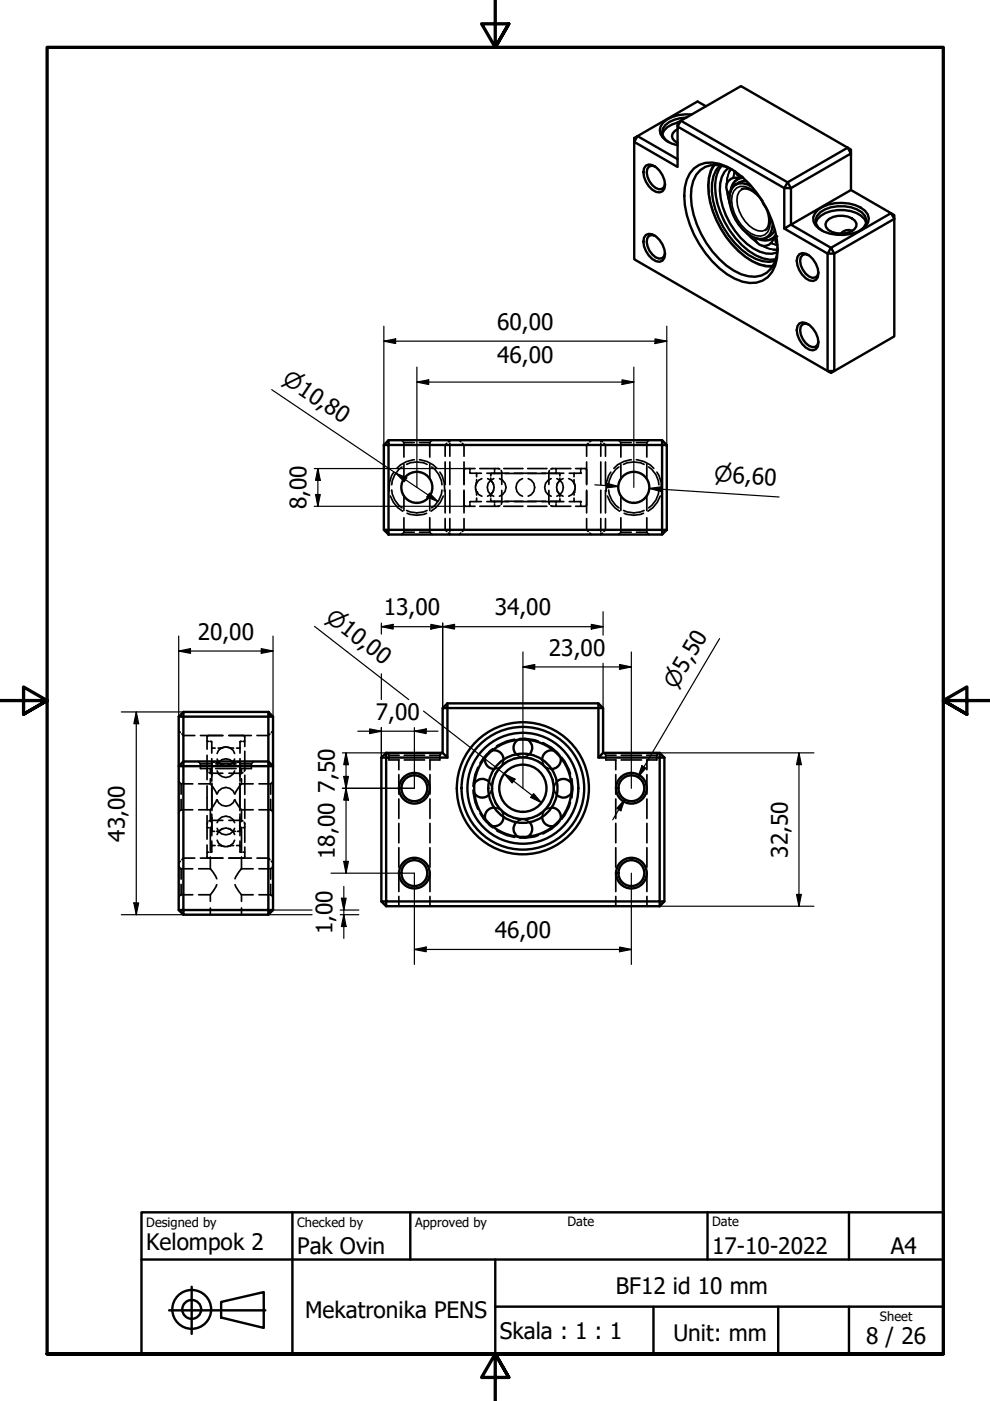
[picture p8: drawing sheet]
<svg xmlns="http://www.w3.org/2000/svg" width="210mm" height="297mm" viewBox="0 0 210 297" stroke-linecap="round" stroke-linejoin="round" font-family="sans-serif">
<defs><g id="words">
<g font-size="4.8">
<text x="105.4" y="69.9">60,00</text>
<text x="105.4" y="76.9">46,00</text>
<text x="65" y="108" transform="rotate(-90 65 108)">8,00</text>
<text x="81.4" y="130.5">13,00</text>
<text x="104.9" y="130.5">34,00</text>
<text x="41.9" y="135.6">20,00</text>
<text x="116.4" y="139">23,00</text>
<text x="79.7" y="152.6">7,00</text>
<text x="71" y="168" transform="rotate(-90 71 168)">7,50</text>
<text x="26.5" y="178.4" transform="rotate(-90 26.5 178.4)">43,00</text>
<text x="71" y="182.1" transform="rotate(-90 71 182.1)">18,00</text>
<text x="167" y="181.9" transform="rotate(-90 167 181.9)">32,50</text>
<text x="70.5" y="198.1" transform="rotate(-90 70.5 198.1)">1,00</text>
<text x="104.9" y="198.9">46,00</text>
<text x="31" y="265.1">Kelompok 2</text>
<text x="63" y="266">Pak Ovin</text>
<text x="151" y="266">17-10-2022</text>
<text x="188.9" y="265.8">A4</text>
<text x="130.6" y="274.4">BF12 id 10 mm</text>
<text x="64.7" y="279.5">Mekatronika PENS</text>
<text x="106" y="283.8">Skala : 1 : 1</text>
<text x="142.8" y="284.2">Unit: mm</text>
<text x="183.6" y="285">8 / 26</text>
</g>
<g font-size="4.6">
<text x="59.6" y="81.1" transform="rotate(34 59.6 81.1)">⌀10,80</text>
<text x="151.4" y="102.1" transform="rotate(4 151.4 102.1)">⌀6,60</text>
<text x="68.8" y="131.4" transform="rotate(38 68.8 131.4)">⌀10,00</text>
<text x="143.4" y="146.2" transform="rotate(-60 143.4 146.2)">⌀5,50</text>
</g>
<g font-size="2.7">
<text x="31" y="260.1">Designed by</text>
<text x="63" y="260.1">Checked by</text>
<text x="88" y="260.1">Approved by</text>
<text x="120.3" y="260">Date</text>
<text x="151" y="260">Date</text>
<text x="186.6" y="280.1">Sheet</text>
</g>
</g></defs>
<!-- layer: Hidden (ISO) -->
<g fill="none" stroke="#000" stroke-width=".36">
<path d="M85.1 93.3l.2 .2M85.2 99a5 5 0 0 0-2.1 3.8M85.5 93.7l.1 .1M85.6 93.8h2.2M85.6 93.8v3.1M85.6 98.5v3M86.2 98.5a4.9 4.9 0 0 1 4.4 0M87.9 97.5a5.6 5.6 0 0 0-3.8 1.8M88.9 97.5a5.6 5.6 0 0 1 3.7 1.8M88.9 93.8h2.2M91.1 93.8v3.1M91.1 98.5v3"/>
<path d="M91.3 93.7l-.2 .1M91.5 99a5 5 0 0 1 2.2 3.8M91.6 93.3l-.1 .2M94.4 97.9v4.9M94.7 94l-.3 .3v2.4M95.1 93.7l.3-.4v.4M95.4 94v2.7M95.4 97.9v4.9M97.4 93.3l.3 .4M98 94l.4 .3v2.4M98.4 97.9v4.9M98.4 99.5v.1"/>
<path d="M99.5 99.3l.1 .1M99.6 99.4v.3M99.6 100l.1 .3M100.7 99.3l-2.2 .1M101.7 99.3h4.1M104.9 100l-.1 .4M105 99.3l-.1 .4M105.6 99.3l.4 .1M106.3 99.7l.1 3M106.8 99.3h4.1M111.9 99.3h4.1M116.5 99.7l-.1 3"/>
<path d="M117 99.3h4M117.2 99.3l-.4 .1M117.8 99.3v.1M117.9 99.4v.3M117.9 100v.3M122 99.3l2.2 .1M123.1 100v.3M123.2 99.3l-.1 .4M124.3 99.5l.1 .1M124.4 97.9v4.9M124.7 94l-.3 .3v2.4M125.4 93.3l-.3 .4"/>
<path d="M127.4 93.7v-.4l.3 .4M127.4 94v2.7M127.4 97.9v4.9M128.1 94l.3 .3v2.4M128.4 97.9v4.9M131.1 93.3l.2 .2M131.2 99a5 5 0 0 0-2.1 3.8M131.5 93.7l.1 .1M131.6 93.8h2.2M131.6 93.8v3.1M131.6 98.5v3M132.2 98.5a4.9 4.9 0 0 1 4.4 0"/>
<path d="M133.9 97.5a5.5 5.5 0 0 0-3.7 1.8M134.9 97.5a5.6 5.6 0 0 1 3.7 1.8M134.9 93.8h2.2M137.1 93.8v3.1M137.1 98.5v3M137.3 93.7l-.2 .1M137.5 99a4.8 4.8 0 0 1 2.2 3.8M137.6 93.3l-.1 .2M82.8 105.2l.6 1.3 .9 1.1 1.1 .8M83.1 103.9a5 5 0 0 0 2.1 3.8M83.5 100.1a5.4 5.4 0 0 0-.9 4M85.3 113.2l-.2 .1"/>
<path d="M85.6 112.8h2.2M85.6 112.8l-.1 .2M85.6 105.2v3M85.6 109.8v3M86.2 108.2a4.9 4.9 0 0 0 4.4 0M86.3 108.8a5.2 5.2 0 0 0 4.1 0M88.9 112.8h2.2M91.1 112.8l.2 .2M91.1 105.2v3M91.1 109.8v3M91.5 113.2l.1 .1M93.3 100.1a5.4 5.4 0 0 1 .9 4"/>
<path d="M93.7 103.9a5 5 0 0 1-2.2 3.8M94 105.2l-.6 1.3-1 1.1-1 .8M94.4 109.9v2.4l.3 .4M94.4 103.9v4.8M95.1 113l.3 .3v-.3M95.4 103.9v4.8M95.4 109.9v2.8M97.7 113l-.3 .3M98.4 109.9v2.4l-.4 .4M98.4 103.9v4.8M98.4 107v.2M98.5 107.3h2.2"/>
<path d="M99.6 107l-.1 .3M99.7 100.3h2.4M100.8 103.7l.2 .6v.7M101 100.3v.1M101 106.3h.1M101 100.4v.7M101 101.7v.7l-.2 .6M101 105.6v.7M101.7 107.3h4.1M102.1 106.3h-2.4l-.1 .4M102.2 101.5a1.95 1.95 0 0 0-1.4 1.8 1.95 1.95 0 0 0 1.4 1.9M103.2 106.3h4.7"/>
<path d="M103.2 100.3h4.7M103.4 101.5a1.94 1.94 0 0 1 1.4 1.8 1.94 1.94 0 0 1-1.4 1.9M104.1 101.4v.4l.5 1M104.1 105.8v.4M104.1 104.9v.4M104.1 104.9h.1M104.1 106.3h2M104.6 103.9l-.5 .9M104.7 101.5a1.95 1.95 0 0 0-1.4 1.8 1.95 1.95 0 0 0 1.4 1.9M104.8 106.3l.1 .4M104.9 107l.1 .3M105.9 101.5a1.94 1.94 0 0 1 1.4 1.8 1.94 1.94 0 0 1-1.4 1.9"/>
<path d="M106 107.2l-.4 .1M106.1 100.4h-1.9l-.1 .5M106.4 104l-.1 2.9M106.8 107.3h4.1M107 106.3h3.9M107 100.4h3.9M109.1 106.3h4.6M109.1 100.3h4.6M110.8 101.5a1.94 1.94 0 0 0-1.4 1.8 1.94 1.94 0 0 0 1.4 1.9M111.9 106.3h3.8M111.9 100.4h3.8M111.9 107.3h4.1"/>
<path d="M112 101.5a1.95 1.95 0 0 1 1.4 1.8 1.95 1.95 0 0 1-1.4 1.9M114.9 106.3h4.6M114.9 100.3h4.6M116.4 104l.1 2.9M116.7 106.3h1.9M116.7 100.4h1.9M116.8 107.2l.4 .1M116.9 101.5a1.95 1.95 0 0 0-1.4 1.8 1.95 1.95 0 0 0 1.4 1.9M117 107.3h4M117.9 107l-.1 .3M117.9 106.3v.4M118 100.4h.1"/>
<path d="M118 106.3h.1M118.1 101.5a1.95 1.95 0 0 1 1.3 1.8 1.95 1.95 0 0 1-1.3 1.9M118.1 103.9l.6 .9v.5M118.6 106.3h.1M118.7 100.5v.4M118.7 101.4v.4l-.6 1M118.7 105.8v.4M119.4 101.5a1.95 1.95 0 0 0-1.4 1.8 1.95 1.95 0 0 0 1.4 1.9M120.6 101.5a1.95 1.95 0 0 1 1.4 1.8 1.95 1.95 0 0 1-1.4 1.9M120.7 106.3l2.4 .1M121.7 101.7v.7l.2 .6M121.7 105.6l.1 .7"/>
<path d="M121.8 106.3h.1M121.8 100.3l-.1 .8M121.9 103.7l-.2 .6v.7M123.1 100.3h-2.4M123.1 106.4v.3M123.1 107l.1 .3M124.2 107.3h-2.2M124.4 109.9v2.4l.3 .4M124.4 103.9v4.8M124.4 107l-.1 .2M125.1 113l.3 .3M127.4 103.9v4.8"/>
<path d="M127.4 109.9v2.8M127.4 113v.3l.3-.3M128.4 109.9v2.4l-.3 .4M128.4 103.9v4.8M128.8 105.2l.6 1.3 .9 1.1 1.1 .8M129.1 103.9a5 5 0 0 0 2.1 3.8M129.5 100.1a5.4 5.4 0 0 0-.9 4M131.3 113.2l-.2 .1M131.6 112.8h2.2M131.6 112.8l-.1 .2M131.6 105.2v3M131.6 109.8v3"/>
<path d="M132.2 108.2a4.9 4.9 0 0 0 4.4 0M132.3 108.8a5.2 5.2 0 0 0 4.1 0M134.9 112.8h2.2M137.1 112.8l.2 .2M137.1 105.2v3M137.1 109.8v3M137.5 113.2l.1 .1M139.3 100.1a5.3 5.3 0 0 1 .9 4M139.7 103.9a4.9 4.9 0 0 1-2.2 3.8M140 105.2l-.6 1.3-1 1.1-1 .8M37.9 154.9l.3 .4M38.6 155.6l.3 .3h2.4"/>
<path d="M42.5 155.9h4.8M43.9 157.1h.1M43.9 156.1v2.7M44 157.2h.3M44.2 155.9l-.2 .1M44.5 157.2l.4 .1v2.4M44.9 158.5h.1M45 158.6h.6M46 159.8a1.93 1.93 0 0 1 1.9-1.4 1.93 1.93 0 0 1 1.8 1.4M47.6 158.4l-.7 .2h-.7M48.2 158.4l.7 .2M48.5 155.9h4.8"/>
<path d="M48.9 158.6h.1M48.9 158.6h.6M50.8 158.6h-.6M50.9 158.5h.1M50.9 157.3v2.4M51 157.2h.1M51 157.2h.3M51.6 155.9l.1 .1M51.8 157.2h-.3M51.8 156.1l.1 2.2M51.9 157.1h.1M51.9 159.3v4.1"/>
<path d="M57.2 155.6l-.3 .3h-2.4M57.9 154.9l-.3 .4M82 159.6l.1 .2M82.3 160l.2 .1M93.4 160l-.1 .1M93.8 159.6l-.2 .2M103.1 159.9l-.3 .7M104.4 159.1l-.7 .3M104.5 158.8l-1.9 1.8-.8 1.2M109.1 156.7l-1.7 .4-2.1 1.1M109.5 159.9l.9 .5M110.1 156.6h1.3l2.7 .5"/>
<path d="M110.5 156.6l-.7 .3M111.2 156.6l.7 .3M112.3 159.9l-.9 .5M115.1 157.4l1.9 1.1 1.4 1.3M117.4 159.1l.6 .3M118.6 159.9l.3 .7M128 159.6l.1 .2M128.3 160l.2 .1M139.4 160l-.1 .1M139.8 159.6l-.2 .2M37.9 165.7l.2 .2M38.1 172l-.2 .2"/>
<path d="M38.2 166l.2 .2M38.4 166.2v2.2M38.4 169.5v2.2M38.4 171.7h2.5M38.4 166.2h2.5M38.4 171.7l-.2 .2M42 161.4l.2 .2M42.1 171.7h2.5M42.1 166.2h2.5M42.3 161.8l.2 .2M42.5 162h2.2M42.5 162.6v.3h2.2"/>
<path d="M42.5 162v.3M43.9 163.1l.1 .4M43.9 175.4h.1M43.9 160.1v5.2M43.9 166.6v5.1M43.9 172.9v5M43.9 179.2v2.6M44 175.4l.3 .1M44 174.3l-.1 .4M44.3 162.4l-.4 .1M44.3 163.8l2.9 .1M44.6 175.5h.3"/>
<path d="M44.6 166.2l1.4 2.1M44.6 162.9v1.1M44.6 165.1v1.1M44.6 171.7v2.5M44.6 175.4v5.1M44.9 166.8v4.7M44.9 160.9v4.7M44.9 172.6v4.6M44.9 178.3v2.3l-.4 .1M44.9 175.5v.1M44.9 179.3v.1M44.9 166.1v5.7"/>
<path d="M44.9 173.3v2.9l.6 .1M44.9 162.3l-.3 .1M45.5 161.6l-.6 .1v2.9M45.6 179.3h-.6M45.7 162h4.4M45.7 162.9h4.4M45.9 161.6h.4l1 .6M46 169.6l-.7 1.3-.7 .8M46 160.9a1.93 1.93 0 0 0 1.9 1.4 1.93 1.93 0 0 0 1.8-1.4M46 176.9a1.93 1.93 0 0 1 1.9-1.3 1.93 1.93 0 0 1 1.8 1.3M46 178.1a1.93 1.93 0 0 0 1.9 1.4 1.93 1.93 0 0 0 1.8-1.4M46 174.4a1.93 1.93 0 0 1 1.9-1.4 1.93 1.93 0 0 1 1.8 1.4"/>
<path d="M46 175.6a1.93 1.93 0 0 0 1.9 1.4 1.93 1.93 0 0 0 1.8-1.4M46 168.3a1.93 1.93 0 0 1 1.9-1.4 1.93 1.93 0 0 1 1.8 1.4M46 169.6a1.93 1.93 0 0 0 1.9 1.3 1.93 1.93 0 0 0 1.8-1.3M46 162.3a1.93 1.93 0 0 1 1.9-1.4 1.93 1.93 0 0 1 1.8 1.4M46 163.5a1.93 1.93 0 0 0 1.9 1.4 1.93 1.93 0 0 0 1.8-1.4M46.2 179.3h.7M46.9 179.3l.7 .2M46.9 179.3h.1M47.2 173.9h-2.5l-.4 .2M47.3 175.7l-.9 .5-.5 .1M48.4 175.7l1 .5 .5 .1M48.5 173.9h2.6l.4 .2"/>
<path d="M48.9 179.3l-.7 .2M48.9 179.3h.1M48.9 179.3h.6M49.8 169.6l1.4 2.1M49.9 161.6h-.5l-1 .6M50.2 179.3l.7 .1M50.3 161.6l.5 .1v2.9M50.8 166.1v5.7M50.8 173.3v2.9l-.5 .1M50.8 162.3l.4 .1M50.9 166.8v4.7M50.9 160.9v4.7"/>
<path d="M50.9 172.6v4.6M50.9 178.3v2.3M51.1 162h2.2M51.2 166.2l-1.4 2.1M51.2 171.7h2.5M51.2 166.2h2.5M51.2 162.9v1.1M51.2 165.1v1.1M51.2 171.7v2.5M51.2 175.4v5.1M51.2 175.5l-.4 .1M51.5 163.8l-3 .1"/>
<path d="M51.5 162.4l.4 .1M51.8 174.3l.1 .4M51.8 175.4l-.3 .1M51.9 163.1l-.1 .4M51.9 175.4h.1M51.9 164.4v4M51.9 169.4v4.1M51.9 174.5v4.1M51.9 179.6l-.1 2.2M53.3 162.6v.3h-2.2M53.3 162v.3M53.5 161.8l-.2 .2"/>
<path d="M53.8 161.4l-.2 .2M54.9 171.7h2.5M54.9 166.2h2.5M57.4 166.2v2.2M57.4 169.5v2.2M57.4 171.7l.2 .2M57.6 166l-.2 .2M57.7 172l.2 .2M57.9 165.7l-.2 .2M82.5 160.1h2.1M82.5 160.8v.3h2.1M82.5 160.1v.4"/>
<path d="M84.6 161.1v2.1M84.6 164.2v4.2M84.6 169.4v4.1M84.6 174.6v4.1M84.6 179.7v4.2M85.7 160.1h4.3M85.7 161.1h4.3M91.1 160.1h2.2M91.2 161.1v2.1M91.2 164.2v4.2M91.2 169.4v4.1M91.2 174.6v4.1"/>
<path d="M91.2 179.7v4.2M93.3 160.8v.3h-2.2M93.3 160.1v.4M100.3 167.5l.3 .7M100.3 167.6l.4 2.5 .6 1.5M100.6 166.1l-.3 .7M101.3 162.7l-.6 1.5-.4 2.4M101.8 172.5l.8 1.2 1.9 1.8M102.8 173.6l.3 .7M103.7 165.7l.4 .9M103.7 174.8l.7 .3M104.1 167.6l-.4 .9"/>
<path d="M104.6 165.1a5.9 5.9 0 0 0 0 4M104.8 171.2l.9 .3M105 170.1a6 6 0 0 0 2.9 2.9M105.3 176.1l2.1 1 1.7 .4M105.7 162.7l-.9 .3M106.5 172.2l.3 1M106.8 161.1l-.3 .9M107.9 161.3a6 6 0 0 0-2.9 2.8M108.8 160.9l1.3-.3h1.6l1.2 .3M108.8 173.4l1.3 .3h1.6l1.2-.3M109.8 177.4l.7 .3M110.4 173.8l-.9 .5"/>
<path d="M111.4 173.8l.9 .5M111.9 177.4l-.7 .3M113.8 161.3a6 6 0 0 1 3 2.8M114.1 177.2l-.8 .2-1.9 .3-1.3-.1M115 161.1l.3 .9M115.3 172.2l-.3 1M116 162.7l.9 .3M116.8 170.1a6 6 0 0 1-3 2.9M116.9 171.2l-.9 .3M117.1 165.1a5.9 5.9 0 0 1 0 4M117.6 167.6l.4 .9M118 174.8l-.6 .3"/>
<path d="M118 165.7l-.4 .9M118.4 174.5l-1.4 1.3-1.9 1M118.9 173.6l-.3 .7M119.1 160.5l.7 .9 .9 1.8 .3 .9M121 170.1l-.3 1-.9 1.8-.7 .8M121.1 166.1l.3 .7M121.2 165.1a9.9 9.9 0 0 1 0 4.1M121.4 167.5l-.3 .7M128.5 160.1h2.1M128.5 160.8v.3h2.1M128.5 160.1v.4M130.6 161.1v2.1"/>
<path d="M130.6 164.2v4.2M130.6 169.4v4.1M130.6 174.6v4.1M130.6 179.7v4.2M131.7 160.1h4.3M131.7 161.1h4.3M137.1 160.1h2.2M137.2 161.1v2.1M137.2 164.2v4.2M137.2 169.4v4.1M137.2 174.6v4.1M137.2 179.7v4.2"/>
<path d="M139.3 160.8v.3h-2.2M139.3 160.1v.4M37.9 183.7l.2 .2M38.1 190l-.2 .2M38.2 184l.2 .2M38.2 182.6l-.3 .4M38.4 184.2v2.2M38.4 187.5v2.2M38.4 189.7h2.5M38.4 184.2h2.5M38.4 189.7l-.2 .2M41.3 181.9h-2.4l-.3 .4"/>
<path d="M42.1 189.7h2.5M42.1 184.2h2.5M42.5 181.9h4.8M44 181.9h.2M44.3 180.7l-.4 .1M44.6 184.2l.7 .8 .7 1.3M44.6 181.7v2.5M44.6 189.7v1.4M44.6 192.5v1.4M46 187.6l-1.4 2.1M48.5 181.9h4.8M49.8 187.6l1.4 2.1"/>
<path d="M51 180.7h.3M51.2 184.2l-1.4 2.1M51.2 189.7h2.5M51.2 184.2h2.5M51.2 181.7v2.5M51.2 189.7v1.4M51.2 192.5v1.4M51.5 180.7l.4 .1M51.7 181.9h-.1M54.5 181.9h2.4l.3 .4M54.9 189.7h2.5M54.9 184.2h2.5"/>
<path d="M57.4 184.2v2.2M57.4 187.5v2.2M57.4 189.7l.2 .2M57.6 184l-.2 .2M57.6 182.6l.3 .4M57.7 190l.2 .2M57.9 183.7l-.2 .2M84.6 184.9v4.1M84.6 190.1v2M91.2 184.9v4.1M91.2 190.1v2M130.6 184.9v4.1"/>
<path d="M130.6 190.1v2M137.2 184.9v4.1M137.2 190.1v2"/>
</g>
<!-- layer: Visible (ISO) -->
<g fill="none" stroke="#000" stroke-width=".51">
<path d="M136.9 35.1a2.25 2.25 0 0 1 2.9 1.1 4.3 4.3 0 0 1 1.1 3.8l-.4 .6a2.25 2.25 0 0 1-2.9-1.1 4.3 4.3 0 0 1-1.1-3.8zM138.9 35.3l-.7-.2-.6 .2a2.52 2.52 0 0 0 .1 3.1 2.52 2.52 0 0 0 2.7 1.7l.4-.4 .2-.7M143.7 27.4a1.49 1.49 0 0 0-1.2 1.5 1.49 1.49 0 0 0 1.2 1.4M143.7 26a4.1 4.1 0 0 0-3.3 2.5M145.5 24.9a6 6 0 0 0-4.9 2.3 2.27 2.27 0 0 0 1.2 2.9M146.7 24.3a8 8 0 0 0-6.1 1.7 2.36 2.36 0 0 0 .7 3.9l1.1 .5 1.3 .4M147.2 35.7a5.5 5.5 0 0 1 5.3-1 17.7 17.7 0 0 1 9.2 8 19 19 0 0 1 3 12 5.8 5.8 0 0 1-4.3 5.2 8.7 8.7 0 0 1-6.2-1.7 22.2 22.2 0 0 1-9.1-16.7 7.7 7.7 0 0 1 2.1-5.8zM149.7 22.5l-1.8-1-13.4 7.8v.8l.7-1.2 8.5 4.8M151.3 35a11.7 11.7 0 0 0-.2 9.8 19 19 0 0 0 9.8 11.3l1.5 .4h1.4M154.9 35.8l-.3 .7M155.3 36a6.1 6.1 0 0 0-6.8 .1 7 7 0 0 0-2 5.5 20.3 20.3 0 0 0 9.1 15.8 6.6 6.6 0 0 0 7 .4 6.6 6.6 0 0 0 2.3-5.3M155.9 36.4l.6 .8 .6 .4"/>
<path d="M156.6 38.7a3.7 3.7 0 0 0-1.9 4.5 9.8 9.8 0 0 0 5.4 7.3 2.99 2.99 0 0 0 3.1-.5M156.7 37.8a1.98 1.98 0 0 0-2.4 .9 1.98 1.98 0 0 0 .4 2.5M156.8 37.5v.2M157.3 37.5a3.6 3.6 0 0 0-2.4 3.1M179.7 31.3l.7 .4v.8zM179.7 31.3l-22.6-13-13.4 7.7v.8l.7-1.2 22.6 13.1-.7 1.2h1.4v7.7l-1.4 .9 9.2 5.3v24.9l-41-23.7v-24.9l9.2 5.3v-8.6l22.6 13.1v8.6M179.7 31.3l-12.7 7.4 .7 1.2 12.7-7.4v7.8M136.9 49.8a2.25 2.25 0 0 1 2.9 1.1 4.3 4.3 0 0 1 1.1 3.8l-.4 .6a2.25 2.25 0 0 1-2.9-1.1 4.3 4.3 0 0 1-1.1-3.8zM138.9 50l-.7-.2-.6 .2a2.54 2.54 0 0 0 .1 3.1 2.52 2.52 0 0 0 2.7 1.7l.4-.5 .2-.7M157.3 40.1a2.92 2.92 0 0 1 3.1 1.1l1.2 1.4M160.1 50.5a1.98 1.98 0 0 0 1.9 1.6 1.98 1.98 0 0 0 2-1.6M162.3 43.8a4.9 4.9 0 0 1 .3 4.8l-.3 .2"/>
<path d="M164.1 52.9l.7 .1M164.1 50.4l.3 .1M164.4 50.2l.1 1.1 .3 .6M164.6 50.1a3.6 3.6 0 0 1-3.9 .5M167.7 47.6l12.7-7.3 8.5 4.9-12.7 7.3 .7 1.3 12.7-7.4v24.9l-13.4 7.8-.7-.4h1.4v-24.9h-1.4l.7-1.3zM169.5 53.9a2.25 2.25 0 0 1 2.9 1.1 4.3 4.3 0 0 1 1 3.8l-.4 .5a2.25 2.25 0 0 1-2.9-1 4.3 4.3 0 0 1-1-3.8zM171.4 54.1l-.7-.2-.6 .2a2.52 2.52 0 0 0 .1 3.1 2.52 2.52 0 0 0 2.7 1.6l.4-.4 .2-.7M173 47.2a4.2 4.2 0 0 1 3.2-2.4 7.2 7.2 0 0 1 7.1 1.6l.4 .8M173.4 44.5a8.7 8.7 0 0 1 10 .2 2.19 2.19 0 0 1 .2 3.2 8.4 8.4 0 0 1-8.9 1.2 3.1 3.1 0 0 1-2.3-3l.4-.8zM174.3 48.9a2.24 2.24 0 0 1-.4-3.9 8.1 8.1 0 0 1 8.8 0 2.22 2.22 0 0 1-.4 3.9M175.2 47a4.5 4.5 0 0 1 6.1-.2l.3 .6a2.1 2.1 0 0 1-2.1 2 5 5 0 0 1-3.9-.6l-.4-.6-.2-.6zM180.7 49a1.92 1.92 0 0 0-2.5 .5"/>
<path d="M188.9 45.2l.7 .4v.8zM169.5 68.6a2.3 2.3 0 0 1 2.9 1.1 4.3 4.3 0 0 1 1 3.8l-.4 .5a2.25 2.25 0 0 1-2.9-1.1 4.3 4.3 0 0 1-1-3.7zM171.4 68.8l-.7-.2-.6 .2a2.54 2.54 0 0 0 .1 3.1 2.52 2.52 0 0 0 2.7 1.6l.4-.4 .2-.7M81.4 94.3h1v18h58v-18h1v18M81.4 94.3l1-1v1h58v-1l1 1M81.4 94.3v18M82.4 93.3h58M81.4 112.3h1v1zM82.4 113.3h58M140.4 112.3h1l-1 1zM37.9 151.9v41M38.9 150.9l-1 1h1v9.5l-1 1h1v30.5h-1l1 1"/>
<path d="M56.9 150.9l1 1h-1zM56.9 150.9h-18v1h18v9.5h-18v1h18v30.5h-18v1h18M57.9 151.9v41M81.9 159.6v1h-1v30.5h1v1h58M81.9 159.6l-1 1M93.9 159.6l1 1v-10.5h32v10.5M94.9 149.1h32l1 1M94.9 149.1v1h-1v9.5h-12M94.9 149.1l-1 1M104.4 159.1a1.98 1.98 0 0 1 2.4 2M109.8 156.9a1.98 1.98 0 0 0-.3 3M111.9 156.9a1.98 1.98 0 0 1 .4 3"/>
<path d="M117.4 159.1a1.98 1.98 0 0 0-2.4 2M126.9 149.1v1h1v9.5M127.9 159.6h12v1h1M127.9 159.6l-1 1h13v30.5h-58v-30.5h13M139.9 159.6l1 1M56.9 161.4l1 1h-1zM100.6 168.2a1.98 1.98 0 0 0 3.1 .3M102.9 160.6a1.98 1.98 0 0 0 1.9 2.4M103.7 165.7a1.98 1.98 0 0 0-3.1 .4M104.8 171.2a1.98 1.98 0 0 0-1.9 2.4M106.8 173.2a1.98 1.98 0 0 1-2.4 1.9M109.5 174.3a1.98 1.98 0 0 0 .3 3.1"/>
<path d="M112.3 174.3a1.98 1.98 0 0 1-.4 3.1M115 173.2a1.98 1.98 0 0 0 2.4 1.9M116.9 171.2a1.98 1.98 0 0 1 2 2.4M118 165.7a1.98 1.98 0 0 1 3.1 .4M118.9 160.6a1.98 1.98 0 0 1-2 2.4M121.1 168.2a1.98 1.98 0 0 1-3.1 .3M140.9 160.6v30.5h-1v1M56.9 192.9h1l-1 1zM80.9 191.1l1 1M140.9 191.1l-1 1"/>
<circle cx="88.4" cy="103.3" r="3.3"/>
<circle cx="134.4" cy="103.3" r="3.3"/>
<circle cx="87.9" cy="167.1" r="2.74"/>
<circle cx="87.9" cy="167.1" r="3.2"/>
<circle cx="110.9" cy="167.1" r="11.8"/>
<circle cx="110.9" cy="167.1" r="5"/>
<circle cx="110.9" cy="167.1" r="10.3"/>
<circle cx="110.9" cy="167.1" r="6.5"/>
<circle cx="110.9" cy="167.1" r="7.3"/>
<circle cx="110.9" cy="167.1" r="13"/>
<circle cx="110.9" cy="167.1" r="14"/>
<circle cx="133.9" cy="167.1" r="2.74"/>
<circle cx="133.9" cy="167.1" r="3.2"/>
<circle cx="87.9" cy="185.1" r="2.74"/>
<circle cx="87.9" cy="185.1" r="3.2"/>
<circle cx="133.9" cy="185.1" r="2.74"/>
<circle cx="133.9" cy="185.1" r="3.2"/>
</g>
<!-- layer: Hidden (ISO) -->
<g fill="#000">
<circle cx="124.1" cy="99.3" r=".18"/>
<circle cx="101" cy="104.3" r=".18"/>
<circle cx="121.7" cy="104.3" r=".18"/>
<circle cx="123" cy="106.3" r=".18"/>
<circle cx="123" cy="100.3" r=".18"/>
<circle cx="46.9" cy="158.6" r=".18"/>
</g>
<!-- layer: Visible Narrow (ISO) -->
<g fill="none" stroke="#000" stroke-width=".36">
<path d="M151.6 35a9.4 9.4 0 0 0-.9 8 19.7 19.7 0 0 0 9 12.4l1.5 .6 1.4 .3h1.3M152.6 35a6.7 6.7 0 0 0-1.7 5.6 18.3 18.3 0 0 0 9.3 14.4l1.5 .4 1.4 .2 1.2-.2M152.7 35.1a6.7 6.7 0 0 0-1.7 5.4 18.6 18.6 0 0 0 7.8 13.5 6.8 6.8 0 0 0 5.6 1.3M152.9 35.1a7.7 7.7 0 0 0-1.3 5.9 18.4 18.4 0 0 0 8.6 13.2l1.5 .6 1.4 .3h1.3M153.1 35.1a7.8 7.8 0 0 0-1.3 6.3 18.2 18.2 0 0 0 8.5 12.7l1.5 .6 1.4 .3 1.3-.1M154.4 35.6a5.6 5.6 0 0 0-1.9 4.8 16 16 0 0 0 8.6 13l1.3 .4 1.3 .1 1.1-.3M154.5 35.6a5.6 5.6 0 0 0-1.8 4.8 16.3 16.3 0 0 0 7 12.2 5.6 5.6 0 0 0 5.1 .9M154.6 36.5l-.4 1.2-.1 1.4M154.9 35.8l-.4 1-.5 2.4M155.7 36.3l-.3 1.4M155.8 36.3l-.3 1.4M156 39.1a3.3 3.3 0 0 1 3.3 .3"/>
<path d="M156.8 37.5v.2M157.5 37.6l-1.1 .4M157.6 37.7a2.86 2.86 0 0 0-2.7 2.8M158.2 38.3h-.8l-.7 .3-.6 .4M158.4 38.5h-.9l-.9 .2M159.6 39.7a3 3 0 0 0-4.4 .4 5.8 5.8 0 0 0 0 4.8 8.6 8.6 0 0 0 5.6 5.7 2.4 2.4 0 0 0 2.8-2l.1-1.6M154.1 40.2l.7 3.3M154.1 40.3l.6 3M157.3 40.1a3.1 3.1 0 0 0-.9 3.4 7.3 7.3 0 0 0 4.3 5.4l.8 .1 .8-.2M158.1 49.2l1.2 1.3 1.3 1M158.3 49.4l2.2 2M160.7 41.3a4.5 4.5 0 0 0-3.8-1.8 2.65 2.65 0 0 0-1.8 2.9 8.7 8.7 0 0 0 5.2 7.6 2.17 2.17 0 0 0 2.9-1.7l.1-1.2-.3-1.9"/>
<path d="M161.2 42l.6 1.3 .8 1.1M161.5 52.1l2.3 .8 1 .1M161.6 52.1l1.3 .6 1.2 .2M163.4 51.6l1.4 .5M163.5 51.5l1.3 .5M163.9 47.4a3.2 3.2 0 0 1-1.4 3M164.1 50.4l.3 .1M164.3 48.6l-.5 .9-.6 .5M164.3 48.8l-.4 .7-.6 .5-.7 .3M164.5 49.7a2.8 2.8 0 0 1-3.7 1M164.5 49.9l-.8 .8"/>
</g>
<g fill="#000">
<circle cx="157.3" cy="37.5" r=".18"/>
<circle cx="164.6" cy="50.1" r=".18"/>
</g>
<!-- layer: Visible (ISO) -->
<circle cx="164.6" cy="50.1" r=".25" fill="#000"/>
<!-- layer: Border (ISO) -->
<path d="M105 0v10l-2.9-5h5.8l-2.9 5 2.9-5M0 148.5h10l-5-2.8v5.7l5-2.9-5 2.9M210 148.5h-10l5-2.8v5.7l-5-2.9 5 2.9M10 287v-277h190v277h-190h190M107.9 292l-2.9-5 2.9 5h-5.8l2.9-5v10" fill="none" stroke="#000" stroke-width=".7"/>
<!-- layer: Title (ISO) -->
<g fill="none" stroke="#000" stroke-width=".51">
<path d="M30 257h170v30h-170zM62 257v30M87 257v10M150 257v10M180 257v10M30 267h170M35.9 277.8h20.4M40.6 272.8v10M46.9 276l9-2.1v7.6l-9-2.2zM105 277h95M105 267v20M138.6 277v10"/>
<path d="M165 277v10M180 277v10"/>
<circle cx="40.7" cy="277.6" r="4.1"/>
<circle cx="40.7" cy="277.6" r="2"/>
</g>
<!-- layer: 0 -->
<path d="M35.9 277.8h20.4" fill="none" stroke="#000" stroke-width=".21"/>
<!-- layer: Dimension (ISO) -->
<g fill="none" stroke="#000" stroke-width=".25">
<path d="M81.4 72.3l2.5-.5v1zM81.4 72.3h60M81.4 69.2v25.1M88.4 77.8v25.5M134.4 77.8v25.5M138.9 71.8l2.5 .5-2.5 .5zM141.4 69.2v25.1M57.6 82.6l35.3 23.7M66.6 99.3h32.1M67.4 99.3l.5 2.5h-1zM67.4 99.3v8M88.4 81l2.5-.5v1z"/>
<path d="M88.4 81h46M131.9 80.5l2.5 .5-2.5 .5zM66.6 107.3h32.1M66.9 104.8h1l-.5 2.5zM83.9 100.3l2.4 1-.6 .8zM91.1 104.5l1.8 1.8-2.4-.9zM126.1 102.8l5 .3M128.6 102.5l2.5 .6-2.5 .3zM137.7 103.6l2.5-.4-.1 1zM140.2 103.7l-2.5-.1 27.5 1.8M37.9 138l2.5-.5v1zM37.9 138h20"/>
<path d="M37.9 134.9v17M55.4 137.5l2.5 .5-2.5 .5zM57.9 134.9v17M66.7 132.8l20 15.5M80.9 132.9l2.5-.5v1zM80.9 132.1v2.3M80.9 132.9h47M91.4 132.4l2.5 .5-2.5 .5zM93.9 132.9l2.5-.5v1zM93.9 132.1v18M110.9 138.2v28.9M125.4 132.4l2.5 .5-2.5 .5z"/>
<path d="M127.9 129.7v5M133.9 138.2v28.9M152.6 135.4l-17.3 29.4 1.2-2.2M25.7 150.9h13.2M28.9 150.9l.5 2.5h-1zM28.9 150.9v43M72.6 159.6h9.3M73.4 159.6l.5 2.5h-1zM73.4 159.6v25.5M75.9 155h17M78.4 154.5l2.5 .5-2.5 .5zM80.9 142.9v5.4"/>
<path d="M80.9 154.3v6.3M87.9 155l2.5-.5v1zM87.9 154.3v12.8h-15.3M89.8 150.8l25 19.4M110.9 141.4l2.5-.5v1zM110.9 141.4h23M127.9 140.6v9.5M131.4 140.9l2.5 .5-2.5 .5zM139.9 159.6h32.7M169.4 159.6l.5 2.5h-1zM169.4 159.6v32.5M72.9 164.6h1l-.5 2.5z"/>
<path d="M73.4 167.1l.5 2.5h-1zM106.9 164.1l2.3 1.1-.6 .8zM113.1 168.3l1.7 1.9-2.3-1.1zM132.5 169.5l-.9 2.4-.8-.5zM132.5 169.5l-2.6 4.3M136.1 162.4l.8 .5-1.6 1.9zM25.7 193.9h13.2M28.4 191.4h1l-.5 2.5zM56.9 193.9h9.3M56.9 192.9h9.3M70.2 185.1h17.7v19.4M72.1 193.9h4"/>
<path d="M72.1 192.9h4M72.4 190.4h1l-.5 2.5zM72.9 182.6h1l-.5 2.5zM72.9 193.9l.5 2.5h-1zM72.9 187.9v11.1M133.9 185.1v19.4M139.9 192.1h32.7M168.9 189.6h1l-.5 2.5zM87.9 201.3l2.5-.5v1zM87.9 201.3h46M131.4 200.8l2.5 .5-2.5 .5z"/>
</g>
<g fill="#000">
<path d="M81.4 72.3l2.5-.5v1z" fill-rule="evenodd"/>
<path d="M138.9 71.8l2.5 .5-2.5 .5z" fill-rule="evenodd"/>
<path d="M88.4 81l2.5-.5v1z" fill-rule="evenodd"/>
<path d="M131.9 80.5l2.5 .5-2.5 .5z" fill-rule="evenodd"/>
<path d="M66.9 104.8h1l-.5 2.5z" fill-rule="evenodd"/>
<path d="M67.4 99.3l.5 2.5h-1z" fill-rule="evenodd"/>
<path d="M83.9 100.3l2.4 1-.6 .8z" fill-rule="evenodd"/>
<path d="M91.1 104.5l1.8 1.8-2.4-.9z" fill-rule="evenodd"/>
<path d="M128.6 102.5l2.5 .6-2.5 .3z" fill-rule="evenodd"/>
<path d="M137.7 103.6l2.5-.4-.1 1z" fill-rule="evenodd"/>
<path d="M37.9 138l2.5-.5v1z" fill-rule="evenodd"/>
<path d="M55.4 137.5l2.5 .5-2.5 .5z" fill-rule="evenodd"/>
<path d="M80.9 132.9l2.5-.5v1z" fill-rule="evenodd"/>
<path d="M91.4 132.4l2.5 .5-2.5 .5z" fill-rule="evenodd"/>
<path d="M93.9 132.9l2.5-.5v1z" fill-rule="evenodd"/>
<path d="M125.4 132.4l2.5 .5-2.5 .5z" fill-rule="evenodd"/>
<path d="M28.9 150.9l.5 2.5h-1z" fill-rule="evenodd"/>
<path d="M78.4 154.5l2.5 .5-2.5 .5z" fill-rule="evenodd"/>
<path d="M87.9 155l2.5-.5v1z" fill-rule="evenodd"/>
<path d="M110.9 141.4l2.5-.5v1z" fill-rule="evenodd"/>
<path d="M131.4 140.9l2.5 .5-2.5 .5z" fill-rule="evenodd"/>
<path d="M72.9 164.6h1l-.5 2.5z" fill-rule="evenodd"/>
<path d="M73.4 159.6l.5 2.5h-1z" fill-rule="evenodd"/>
<path d="M73.4 167.1l.5 2.5h-1z" fill-rule="evenodd"/>
<path d="M106.9 164.1l2.3 1.1-.6 .8z" fill-rule="evenodd"/>
<path d="M113.1 168.3l1.7 1.9-2.3-1.1z" fill-rule="evenodd"/>
<path d="M132.5 169.5l-.9 2.4-.8-.5z" fill-rule="evenodd"/>
<path d="M136.1 162.4l.8 .5-1.6 1.9z" fill-rule="evenodd"/>
<path d="M169.4 159.6l.5 2.5h-1z" fill-rule="evenodd"/>
<path d="M28.4 191.4h1l-.5 2.5z" fill-rule="evenodd"/>
<path d="M72.4 190.4h1l-.5 2.5z" fill-rule="evenodd"/>
<path d="M72.9 182.6h1l-.5 2.5z" fill-rule="evenodd"/>
<path d="M72.9 193.9l.5 2.5h-1z" fill-rule="evenodd"/>
<path d="M168.9 189.6h1l-.5 2.5z" fill-rule="evenodd"/>
<path d="M87.9 201.3l2.5-.5v1z" fill-rule="evenodd"/>
<path d="M131.4 200.8l2.5 .5-2.5 .5z" fill-rule="evenodd"/>
</g>
<use href="#words"/>
</svg>
